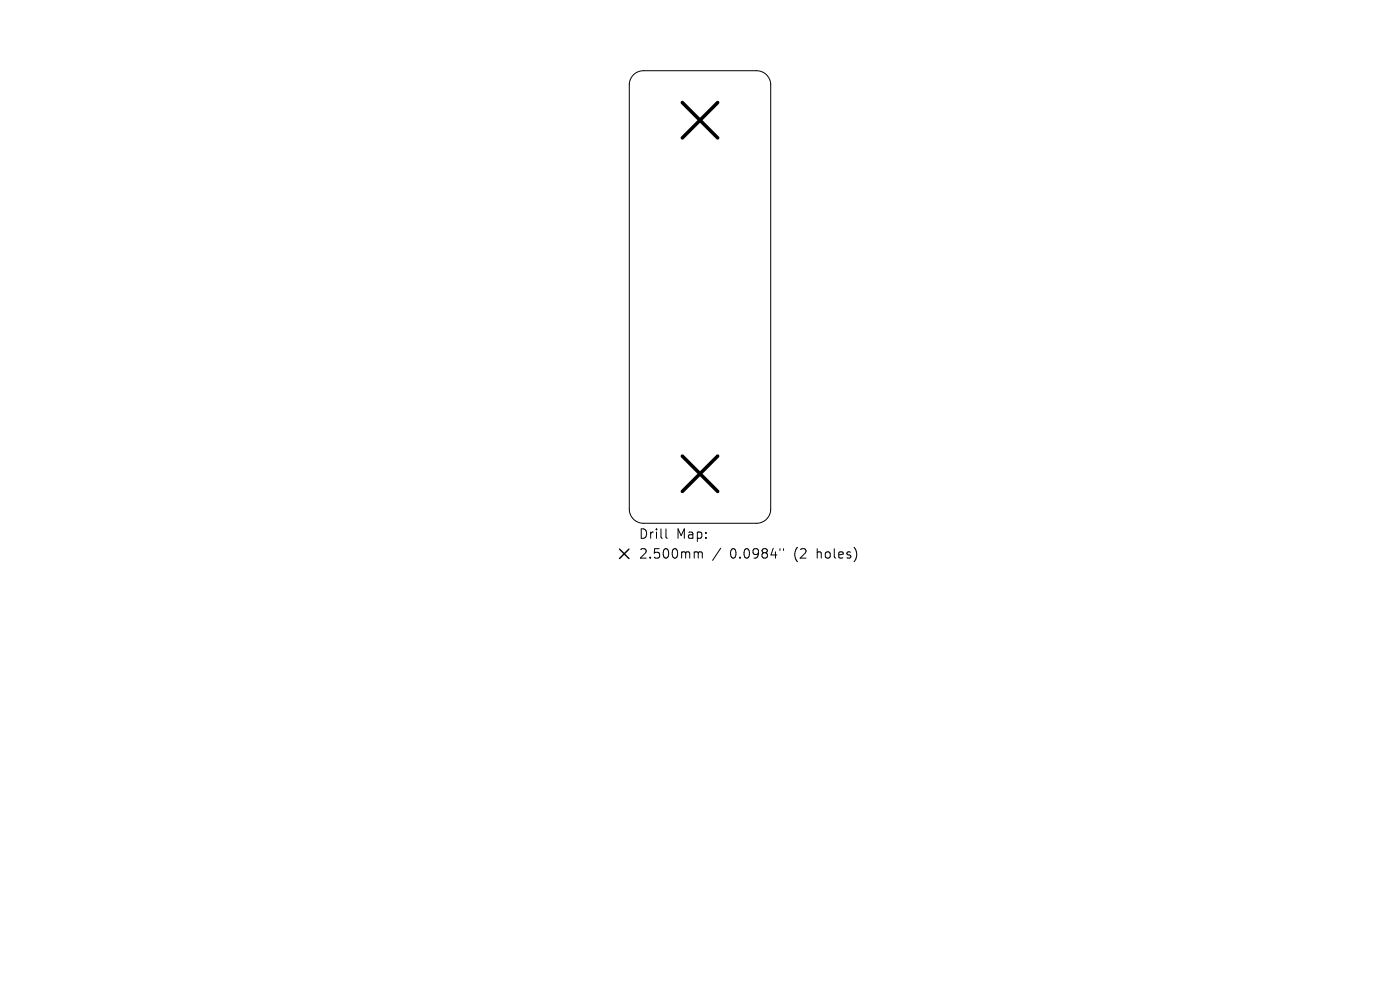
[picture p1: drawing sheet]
<svg xmlns="http://www.w3.org/2000/svg" width="297mm" height="210mm" viewBox="0 0 297 210" stroke-linecap="round" stroke-linejoin="round" font-family="sans-serif">
<defs><g id="words">
<g font-size="2.8">
<text x="135.4" y="114.6">Drill</text>
<text x="135.4" y="118.8">2.500mm</text>
<text x="143.4" y="114.6">Map:</text>
<text x="154.9" y="118.8">0.0984&quot;</text>
<text x="168.6" y="118.8">(2</text>
<text x="173.6" y="118.8">holes)</text>
</g>
</g></defs>
<path d="M134.4 15.9a3 3 0 0 1 2.1-.9h24a3 3 0 0 1 3 3v90a3 3 0 0 1-3 3h-24a3 3 0 0 1-3-3v-90a3 3 0 0 1 .9-2.1zM141.3 112.2v1.7l.3 .3M147.6 117.1l.4 .1 .1 .1M148.1 117.3l.3-.2 .5 .1 .1 1.2M148.1 117.3v1.1M152.9 116.3l-1.7 2.6M165.5 116.4v.4M166.2 116.4v.4" fill="none" stroke="#000" stroke-width=".21"/>
<path d="M144.8 21.8l7.5 7.5M152.3 21.8l-7.5 7.5M144.8 96.8l7.5 7.5M152.3 96.8l-7.5 7.5" fill="none" stroke="#000" stroke-width=".75"/>
<path d="M131.4 116.5l2 2M133.4 116.5l-2 2" fill="none" stroke="#000" stroke-width=".3"/>
<use href="#words"/>
</svg>
